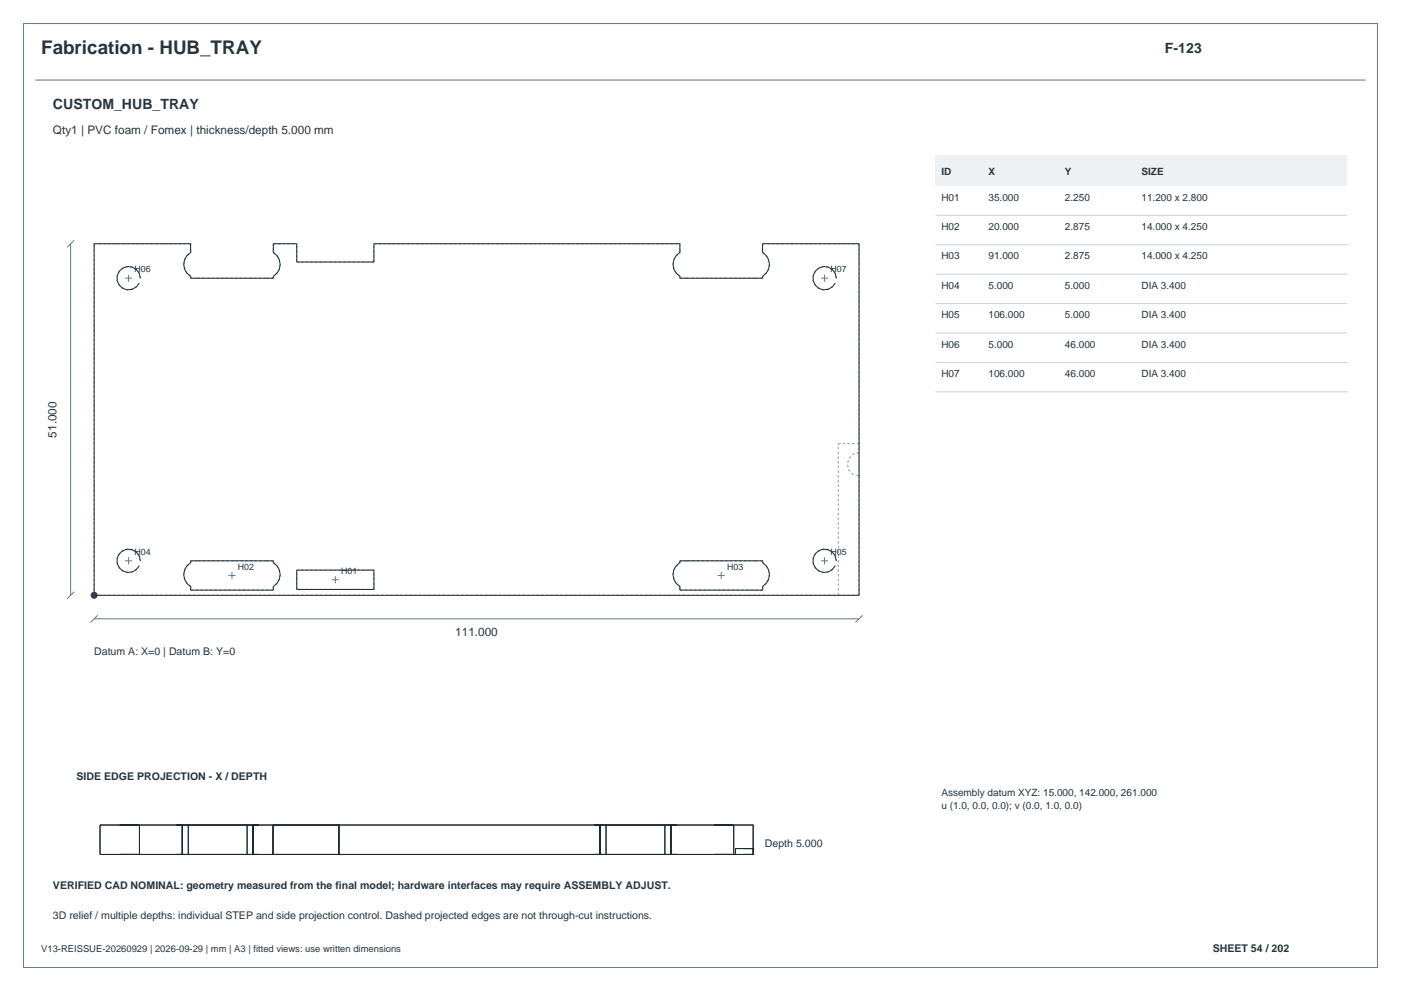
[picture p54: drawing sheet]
<svg xmlns="http://www.w3.org/2000/svg" width="420mm" height="297mm" viewBox="0 0 420 297" stroke-linecap="round" stroke-linejoin="round" font-family="sans-serif">
<defs><g id="words">
<text font-size="5.6" fill="#24343f" x="12.3" y="16.2">Fabrication - HUB_TRAY</text>
<g font-size="4.2" fill="#24343f">
<text x="349.2" y="15.9">F-123</text>
<text x="15.9" y="32.8">CUSTOM_HUB_TRAY</text>
</g>
<g font-size="3.5" fill="#24343f">
<text x="15.9" y="40.2">Qty1 | PVC foam / Fomex | thickness/depth 5.000 mm</text>
<text x="16.9" y="131.1" transform="rotate(-90 16.9 131.1)">51.000</text>
<text x="136.5" y="190.8">111.000</text>
</g>
<g font-size="3.2" fill="#24343f">
<text x="28.2" y="196.4">Datum A: X=0 | Datum B: Y=0</text>
<text x="22.9" y="233.9">SIDE EDGE PROJECTION - X / DEPTH</text>
<text x="229.3" y="254">Depth 5.000</text>
<text x="15.9" y="266.3">VERIFIED CAD NOMINAL: geometry measured from the final model; hardware interfaces may require ASSEMBLY ADJUST.</text>
<text x="15.9" y="275.5">3D relief / multiple depths: individual STEP and side projection control. Dashed projected edges are not through-cut instructions.</text>
<text x="363.6" y="285.4">SHEET 54 / 202</text>
</g>
<g font-size="3" fill="#24343f">
<text x="282.2" y="52.5">ID</text>
<text x="296.3" y="52.5">X</text>
<text x="319.3" y="52.5">Y</text>
<text x="342.2" y="52.5">SIZE</text>
<text x="282.2" y="60.1">H01</text>
<text x="296.3" y="60.1">35.000</text>
<text x="319.3" y="60.1">2.250</text>
<text x="342.2" y="60.1">11.200 x 2.800</text>
<text x="282.2" y="68.9">H02</text>
<text x="296.3" y="68.9">20.000</text>
<text x="319.3" y="68.9">2.875</text>
<text x="342.2" y="68.9">14.000 x 4.250</text>
<text x="282.2" y="77.7">H03</text>
<text x="296.3" y="77.7">91.000</text>
<text x="319.3" y="77.7">2.875</text>
<text x="342.2" y="77.7">14.000 x 4.250</text>
<text x="282.2" y="86.6">H04</text>
<text x="296.3" y="86.6">5.000</text>
<text x="319.3" y="86.6">5.000</text>
<text x="342.2" y="86.6">DIA 3.400</text>
<text x="282.2" y="95.4">H05</text>
<text x="296.3" y="95.4">106.000</text>
<text x="319.3" y="95.4">5.000</text>
<text x="342.2" y="95.4">DIA 3.400</text>
<text x="282.2" y="104.2">H06</text>
<text x="296.3" y="104.2">5.000</text>
<text x="319.3" y="104.2">46.000</text>
<text x="342.2" y="104.2">DIA 3.400</text>
<text x="282.2" y="113">H07</text>
<text x="296.3" y="113">106.000</text>
<text x="319.3" y="113">46.000</text>
<text x="342.2" y="113">DIA 3.400</text>
<text x="282.2" y="238.6">Assembly datum XYZ: 15.000, 142.000, 261.000</text>
<text x="282.2" y="242.5">u (1.0, 0.0, 0.0); v (0.0, 1.0, 0.0)</text>
</g>
<text font-size="2.8" fill="#24343f" x="12.3" y="285.4">V13-REISSUE-20260929 | 2026-09-29 | mm | A3 | fitted views: use written dimensions</text>
<g font-size="2.6" fill="#24343f">
<text x="40.3" y="81.6">H06</text>
<text x="249" y="81.6">H07</text>
<text x="40.3" y="166.3">H04</text>
<text x="249" y="166.3">H05</text>
<text x="71.3" y="170.7">H02</text>
<text x="102.3" y="172">H01</text>
<text x="218" y="170.7">H03</text>
</g>
</g></defs>
<path d="M7.1 7.1h405.8v282.8h-405.8z" fill="none" stroke="#647b8a" stroke-width=".3"/>
<path d="M10.6 24h398.8M21.2 73v105.4M22.2 72l-2.1 2.1M22.2 177.3l-2.1 2.2M28.2 185.5h229.3M29.3 184.4l-2.1 2.1M258.6 184.4l-2.1 2.1" fill="none" stroke="#607687" stroke-width=".3"/>
<g fill="none" stroke="#a4b2bd" stroke-width=".3" stroke-dasharray=".7 .7" stroke-linecap="butt">
<path d="M28.2 73h28.9M57.1 75.1v-2.1M57.1 75.7v-.6M81.9 75.7a4.1 4.1 0 0 1 0 7.1M81.9 75.7v-.6M81.9 75.1v-2.1M81.9 73h7.1M89 78.5v-5.5M112.1 78.5h-23.1M112.1 78.5v-5.5M112.1 73h91.7M203.8 75.1v-2.1"/>
<path d="M203.8 75.7v-.6M228.6 75.7a4.1 4.1 0 0 1 0 7.1M228.6 75.7v-.6M228.6 75.1v-2.1M228.6 73h28.9M42.1 83.4a3.5 3.5 0 0 0-4.7-3.3 3.5 3.5 0 0 0-1.6 5.4 3.5 3.5 0 0 0 5.7-.2M57.1 82.8a4.1 4.1 0 0 1 0-7.1M57.1 83.4v-.6M59.2 83.4h-2.1M59.2 83.4h20.7M81.9 83.4h-2M81.9 83.4v-.6"/>
<path d="M203.8 82.8a4.1 4.1 0 0 1 0-7.1M203.8 83.4v-.6M205.9 83.4h-2.1M205.9 83.4h20.6M228.6 83.4h-2.1M228.6 83.4v-.6M250.7 83.4a3.5 3.5 0 0 0-4.6-3.3 3.5 3.5 0 0 0-1.7 5.4 3.5 3.5 0 0 0 5.8-.2M251.3 133h6.2M257.5 133v-60M257.5 133h-6.2M257.5 133v2.6M257.5 135.6a3.5 3.5 0 0 0-3.5 3.6 3.5 3.5 0 0 0 3.5 3.5"/>
<path d="M257.5 142.7v35.7M257.5 142.7v-7.1M28.2 178.4v-105.4M28.2 178.4h223.1M28.2 178.4h229.3M42.1 168.1a3.5 3.5 0 0 0-4.7-3.3 3.5 3.5 0 0 0-1.6 5.4 3.5 3.5 0 0 0 5.7-.2M57.1 168.6v-.5M57.1 175.8a4.1 4.1 0 0 1 0-7.2M57.1 176.3v-.5M57.1 176.9v-.6M59.2 168.1h-2.1M79.9 168.1h-20.7"/>
<path d="M81.9 168.1h-2M81.9 168.6v-.5M81.9 168.6a4.1 4.1 0 0 1 0 7.2M81.9 176.3v-.5M81.9 176.9v-.6M81.9 176.9h-24.8M89 176.6v-5.7M112.1 176.6h-23.1M112.1 176.6v-5.7M112.1 170.9h-23.1M203.8 168.6v-.5M203.8 175.8a4.1 4.1 0 0 1 0-7.2"/>
<path d="M203.8 176.3v-.5M203.8 176.9v-.6M205.9 168.1h-2.1M226.5 168.1h-20.6M228.6 168.1h-2.1M228.6 168.6v-.5M228.6 168.6a4.1 4.1 0 0 1 0 7.2M228.6 176.3v-.5M228.6 176.9v-.6M228.6 176.9h-24.8M250.7 168.1a3.5 3.5 0 0 0-4.6-3.3 3.5 3.5 0 0 0-1.7 5.4 3.5 3.5 0 0 0 5.8-.2M251.3 178.4h6.2"/>
<path d="M251.3 178.4v-45.4M257.5 178.4v-105.4"/>
</g>
<path d="M28.2 73h28.9v2.7a4.1 4.1 0 0 0 0 7.1v.6h24.8v-.6a4.1 4.1 0 0 0 0-7.1v-2.7h7.1v5.5h23.1v-5.5h91.7v2.7a4.1 4.1 0 0 0 0 7.1v.6h24.8v-.6a4.1 4.1 0 0 0 0-7.1v-2.7h28.9v105.4h-229.3zM42.1 83.4a3.5 3.5 0 0 0-4.9-3.3 3.5 3.5 0 0 0-1.2 5.7 3.5 3.5 0 0 0 5.8-1M250.7 83.4a3.5 3.5 0 0 0-4.8-3.3 3.5 3.5 0 0 0-1.2 5.7 3.5 3.5 0 0 0 5.7-1M42.1 168.1a3.5 3.5 0 0 0-4.9-3.3 3.5 3.5 0 0 0-1.2 5.7 3.5 3.5 0 0 0 5.8-1M57.1 168.1h24.8v.5a4.1 4.1 0 0 1 0 7.2v1.1h-24.8v-1.1a4.1 4.1 0 0 1 0-7.2zM89 170.9h23.1v5.7h-23.1zM203.8 168.1h24.8v.5a4.1 4.1 0 0 1 0 7.2v1.1h-24.8v-1.1a4.1 4.1 0 0 1 0-7.2zM250.7 168.1a3.5 3.5 0 0 0-4.8-3.3 3.5 3.5 0 0 0-1.2 5.7 3.5 3.5 0 0 0 5.7-1" fill="none" stroke="#1b2932" stroke-width=".3"/>
<circle cx="28.2" cy="178.4" r="1.06" fill="#283f4e"/>
<g fill="none" stroke="#607687" stroke-width=".3">
<path d="M37.5 83.4h2.1M38.6 82.3v2.1M246.1 83.4h2.2M247.2 82.3v2.1M37.5 168.1h2.1M38.6 167v2.1M68.5 172.5h2.1M69.5 171.4v2.1M99.5 173.8h2.1M100.5 172.7v2.1M215.2 172.5h2.1M216.2 171.4v2.1"/>
<path d="M246.1 168.1h2.2M247.2 167v2.1"/>
</g>
<path d="M280.5 46.5h123.4v9.2h-123.4z" fill-rule="evenodd" fill="#edf1f4"/>
<path d="M280.5 64.5h123.4M280.5 73.3h123.4M280.5 82.2h123.4M280.5 91h123.4M280.5 99.8h123.4M280.5 108.6h123.4M280.5 117.4h123.4" fill="none" stroke="#c8d3da" stroke-width=".3"/>
<g fill="none" stroke="#1b2932" stroke-width=".3">
<path d="M30 247.3h.1M30 256.1h.1M30 247.3v8.8M30 256.1h195.8M30 247.3h195.8M41.3 247.3h-5.4h5.9v8.8h-5.9h5.4M52.9 247.3h1.8zM52.9 256.1h1.8zM54.7 247.3h.1M54.7 256.1h.1M54.7 247.3v8.8M56.4 247.3v8.8"/>
<path d="M74.1 247.3v8.8M75.8 247.3h.1M75.8 247.3h1.8zM75.8 256.1h.1M75.8 256.1h1.8zM75.8 247.3v8.8M81.8 247.3h.1M81.8 256.1h.1M81.8 247.3v8.8M101.6 247.3h.1M101.6 256.1h.1M101.6 247.3v8.8"/>
<path d="M178.2 247.3h1.7zM178.2 256.1h1.7zM179.9 247.3h.1M179.9 256.1h.1M179.9 247.3v8.8M181.7 247.3v8.8M199.3 247.3v8.8M201.1 247.3h.1M201.1 247.3h1.7zM201.1 256.1h.1M201.1 256.1h1.7zM201.1 247.3v8.8"/>
<path d="M219.5 247.3h-5.4h5.9v8.8h-5.9h5.4M220.5 256.1h.1M220.5 254.3h.1M220.5 254.3v1.8M220.5 254.3h5.3M222.8 254.3h3zM222.8 256.1h3zM225.8 247.3h.1M225.8 256.1h.1M225.8 254.3h.1M225.8 247.3v8.8"/>
</g>
<use href="#words"/>
</svg>
